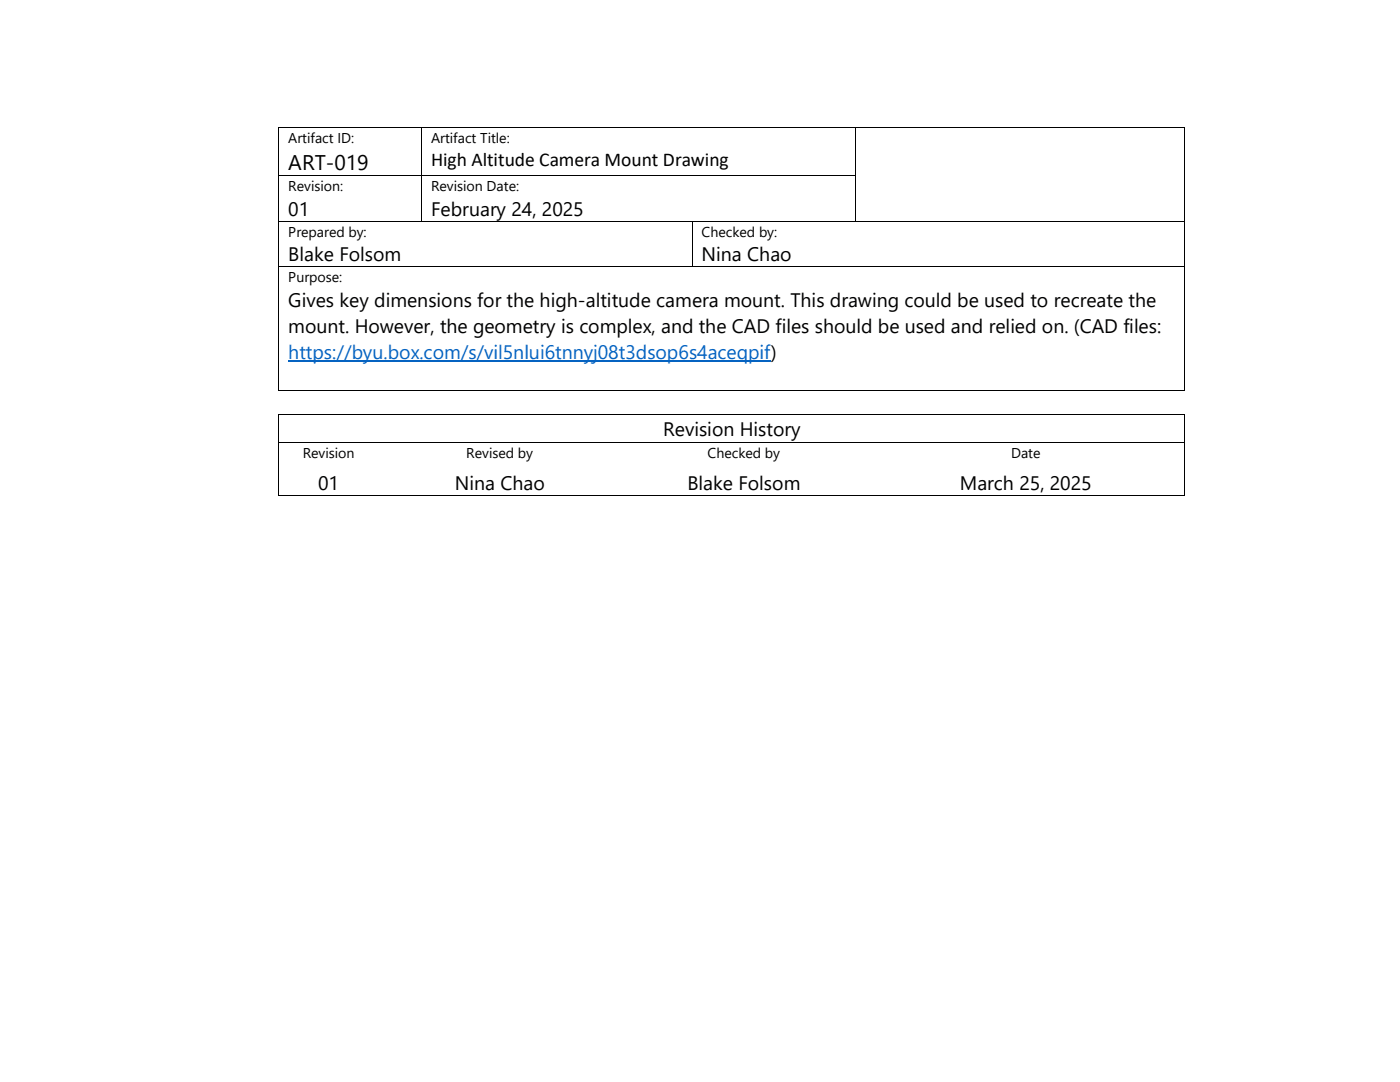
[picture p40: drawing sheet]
<svg xmlns="http://www.w3.org/2000/svg" width="279mm" height="216mm" viewBox="0 0 279 216" stroke-linecap="round" stroke-linejoin="round" font-family="sans-serif">
<defs><g id="words">
<text font-size="4.2" x="57.5" y="33.9">ART-019</text>
<g font-size="3.9">
<text x="86" y="33">High Altitude Camera Mount Drawing</text>
<text x="57.5" y="43.1">01</text>
<text x="86" y="43.1">February 24, 2025</text>
<text x="57.5" y="52.2">Blake Folsom</text>
<text x="140" y="52.2">Nina Chao</text>
<text x="57.5" y="61.3">Gives key dimensions for the high-altitude camera mount. This drawing could be used to recreate the</text>
<text x="57.5" y="66.4">mount. However, the geometry is complex, and the CAD files should be used and relied on. (CAD files:</text>
<text x="132.4" y="87">Revision History</text>
<text x="63.5" y="97.8">01</text>
<text x="90.8" y="97.8">Nina Chao</text>
<text x="137.2" y="97.8">Blake Folsom</text>
<text x="191.5" y="97.8">March 25, 2025</text>
</g>
<text font-size="3.9" fill="#0563c1" x="57.5" y="71.6">https://byu.box.com/s/vil5nlui6tnnyj08t3dsop6s4aceqpif)</text>
<g font-size="2.8">
<text x="57.5" y="28.6">Artifact ID:</text>
<text x="86" y="28.6">Artifact Title:</text>
<text x="57.5" y="38.2">Revision:</text>
<text x="86" y="38.2">Revision Date:</text>
<text x="57.5" y="47.3">Prepared by:</text>
<text x="140" y="47.3">Checked by:</text>
<text x="57.5" y="56.4">Purpose:</text>
<text x="60.4" y="91.3">Revision</text>
<text x="93.1" y="91.3">Revised by</text>
<text x="141.2" y="91.3">Checked by</text>
<text x="201.8" y="91.3">Date</text>
</g>
</g></defs>
<g fill="#000">
<path d="M55.5 25.4h.2v.2h-.2z" fill-rule="evenodd"/>
<path d="M55.5 25.4h.2v.2h-.2z" fill-rule="evenodd"/>
<path d="M55.5 35h.2v.1h-.2z" fill-rule="evenodd"/>
<path d="M84 25.4h.2v.2h-.2z" fill-rule="evenodd"/>
<path d="M84 35h.2v.1h-.2z" fill-rule="evenodd"/>
<path d="M170.6 25.4h.2v.2h-.2z" fill-rule="evenodd"/>
<path d="M170.6 35h.2v.1h-.2z" fill-rule="evenodd"/>
<path d="M236.4 25.4h.2v.2h-.2z" fill-rule="evenodd"/>
<path d="M236.4 25.4h.2v.2h-.2z" fill-rule="evenodd"/>
<path d="M236.4 35h.2v.1h-.2z" fill-rule="evenodd"/>
<path d="M55.5 44.1h.2v.1h-.2z" fill-rule="evenodd"/>
<path d="M55.5 53.1h.2v.2h-.2z" fill-rule="evenodd"/>
<path d="M84 44.1h.2v.1h-.2z" fill-rule="evenodd"/>
<path d="M138 44.1h.2v.1h-.2z" fill-rule="evenodd"/>
<path d="M138 53.1h.2v.2h-.2z" fill-rule="evenodd"/>
<path d="M170.6 44.1h.2v.1h-.2z" fill-rule="evenodd"/>
<path d="M236.4 44.1h.2v.1h-.2z" fill-rule="evenodd"/>
<path d="M236.4 53.1h.2v.2h-.2z" fill-rule="evenodd"/>
<path d="M55.5 77.7h.2v.2h-.2z" fill-rule="evenodd"/>
<path d="M55.5 77.7h.2v.2h-.2z" fill-rule="evenodd"/>
<path d="M236.4 77.7h.2v.2h-.2z" fill-rule="evenodd"/>
<path d="M236.4 77.7h.2v.2h-.2z" fill-rule="evenodd"/>
<path d="M55.6 82.7h.2v.1h-.2z" fill-rule="evenodd"/>
<path d="M55.6 82.7h.2v.1h-.2z" fill-rule="evenodd"/>
<path d="M55.6 88.1h.2v.2h-.2z" fill-rule="evenodd"/>
<path d="M55.6 98.9h.2v.1h-.2z" fill-rule="evenodd"/>
<path d="M55.6 98.9h.2v.1h-.2z" fill-rule="evenodd"/>
<path d="M75.2 98.9h.2v.1h-.2z" fill-rule="evenodd"/>
<path d="M75.5 88.1h.2v.2h-.2z" fill-rule="evenodd"/>
<path d="M123.7 98.9h.2v.1h-.2z" fill-rule="evenodd"/>
<path d="M124 88.1h.1v.2h-.1z" fill-rule="evenodd"/>
<path d="M172.7 98.9h.2v.1h-.2z" fill-rule="evenodd"/>
<path d="M173 88.1h.1v.2h-.1z" fill-rule="evenodd"/>
<path d="M236.4 82.7h.2v.1h-.2z" fill-rule="evenodd"/>
<path d="M236.4 82.7h.2v.1h-.2z" fill-rule="evenodd"/>
<path d="M236.4 88.1h.2v.2h-.2z" fill-rule="evenodd"/>
<path d="M236.4 98.9h.2v.1h-.2z" fill-rule="evenodd"/>
<path d="M236.4 98.9h.2v.1h-.2z" fill-rule="evenodd"/>
</g>
<g fill="none" stroke="#000" stroke-width=".2">
<path d="M55.6 25.6v9.4M55.6 35.1v9M55.7 25.5h28.3M55.7 35.1h28.3M84.1 25.6v9.4M84.1 35.1v9M84.2 25.5h86.4M84.2 35.1h86.4M170.7 25.6v9.4M170.7 35.1v9M170.8 25.5h65.6M236.5 25.6v9.4"/>
<path d="M236.5 35.1v9M55.6 44.2v8.9M55.6 53.3v24.4M55.7 44.2h28.3M55.7 53.2h82.3M84.2 44.2h53.8M138.1 44.2v8.9M138.2 44.2h32.4M138.2 53.2h98.2M170.8 44.2h65.6M236.5 44.2v8.9M236.5 53.3v24.4"/>
<path d="M55.7 77.8h180.7M55.7 82.8v5.3M55.7 88.3v10.6M55.8 82.7h180.6M55.8 88.2h19.7M55.8 99h180.6M75.7 88.2h48.3M124.1 88.2h48.9M173.1 88.2h63.3M236.5 82.8v5.3M236.5 88.3v10.6"/>
</g>
<path d="M57.5 72h96.3" fill="none" stroke="#0563c1" stroke-width=".21"/>
<use href="#words"/>
</svg>
